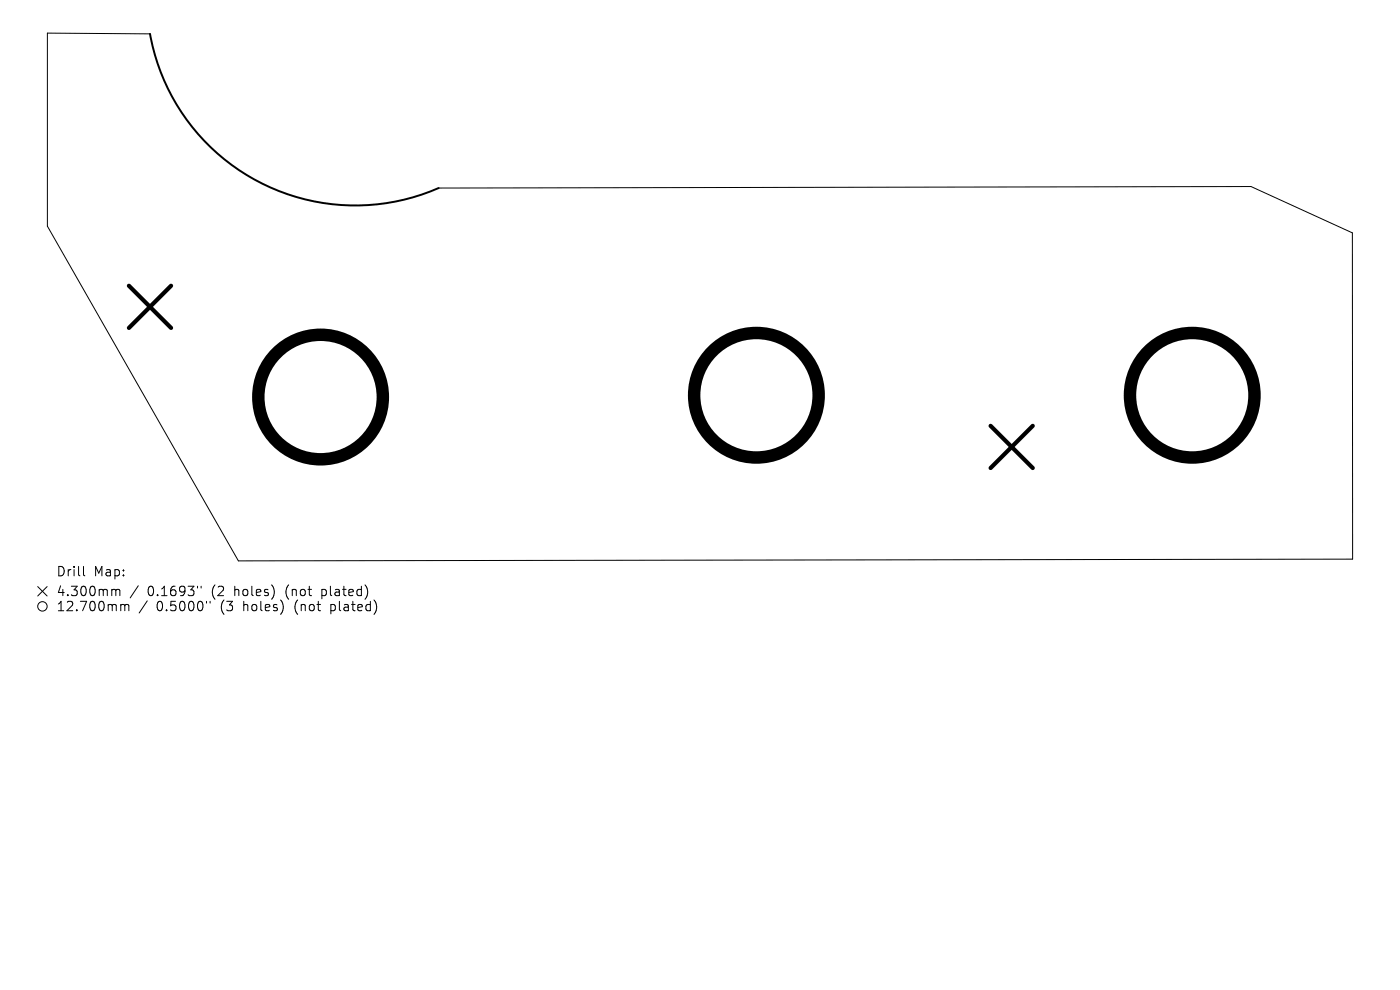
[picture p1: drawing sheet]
<svg xmlns="http://www.w3.org/2000/svg" width="297mm" height="210mm" viewBox="0 0 297 210" stroke-linecap="round" stroke-linejoin="round" font-family="sans-serif">
<defs><g id="words">
<g font-size="2.8">
<text x="12" y="122.5">Drill</text>
<text x="19.9" y="122.5">Map:</text>
<text x="12" y="126.7">4.300mm</text>
<text x="12" y="129.9">12.700mm</text>
<text x="31.2" y="126.7">0.1693&quot;</text>
<text x="33.2" y="129.9">0.5000&quot;</text>
<text x="44.9" y="126.7">(2</text>
<text x="46.8" y="129.9">(3</text>
<text x="49.7" y="126.7">holes)</text>
<text x="51.6" y="129.9">holes)</text>
<text x="60.7" y="126.7">(not</text>
<text x="62.6" y="129.9">(not</text>
<text x="68.4" y="126.7">plated)</text>
<text x="70.3" y="129.9">plated)</text>
</g>
</g></defs>
<path d="M31.8 7.2a44.2 44.2 0 0 0 61.3 32.7" fill="none" stroke="#000" stroke-width=".42"/>
<g fill="none" stroke="#000" stroke-width=".21">
<path d="M31.8 7.2l-21.7-.2v41l40.5 71 236.4-.4-.1-69.2-21.5-9.8-172.3 .3M8 124.4l2 2M10 124.4l-2 2M17.7 120.2v1.7l.3 .3M24.3 125l.3 .3M24.6 125.3v1.1M24.6 125.3l.3-.3 .4 .1 .1 1.3M25.9 128.2h.3l.3 .3M26.5 128.5l.3-.3 .4 .1 .1 1.3M26.5 128.5v1.1M29.3 124.3l-1.7 2.5M31.2 127.5l-1.7 2.5"/>
<path d="M41.9 124.4v.3M42.7 124.4v.3M43.8 127.6v.3M58.1 124.9v1.4M60 128.1v1.4M77.5 124.2a2.35 2.35 0 0 1 0 2.8M79.4 127.4a2.35 2.35 0 0 1 0 2.8"/>
<circle cx="9" cy="128.6" r="1"/>
</g>
<path d="M27.3 60.6l9 9M36.3 60.6l-9 9M210.1 90.3l9 9M219.1 90.3l-9 9" fill="none" stroke="#000" stroke-width=".89"/>
<g fill="none" stroke="#000" stroke-width="2.6">
<circle cx="68" cy="84.2" r="13.2"/>
<circle cx="160.5" cy="83.8" r="13.2"/>
<circle cx="252.9" cy="83.8" r="13.2"/>
</g>
<use href="#words"/>
</svg>
